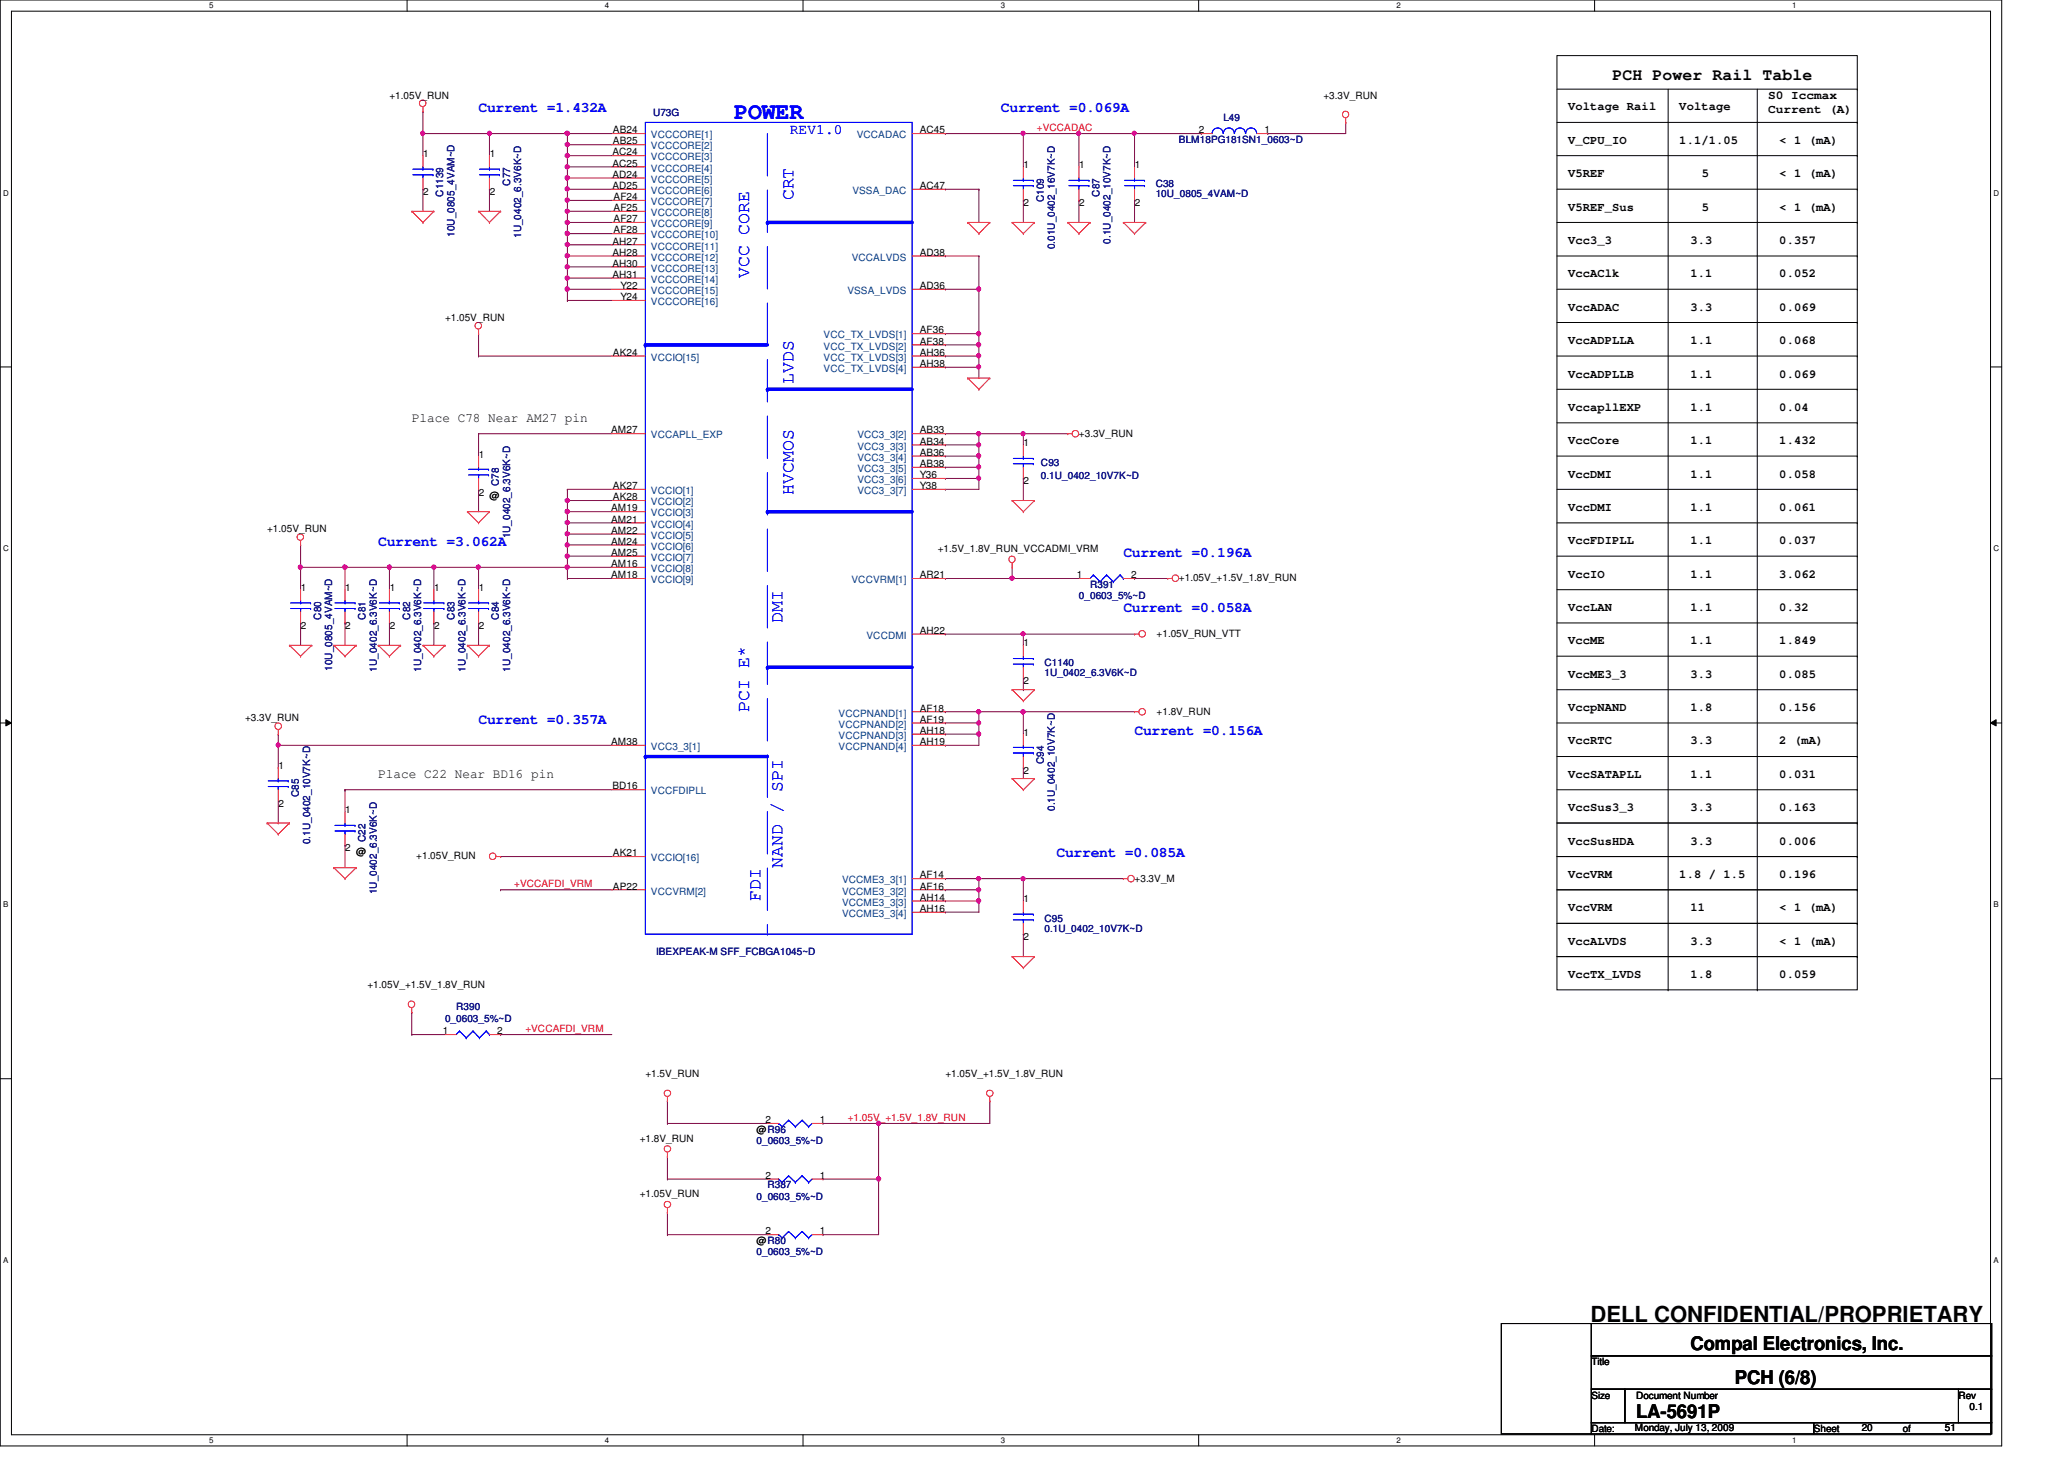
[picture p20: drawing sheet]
<svg xmlns="http://www.w3.org/2000/svg" width="297mm" height="210mm" viewBox="0 0 297 210" stroke-linecap="round" stroke-linejoin="round" font-family="sans-serif">
<defs><g id="words">
<text font-size="3.3" fill="#00f" x="105.7" y="17.1">POWER</text>
<text font-size="3.2" x="228.9" y="190.2">DELL CONFIDENTIAL/PROPRIETARY</text>
<g font-size="2.7">
<text x="243.3" y="194.3">Compal Electronics, Inc.</text>
<text x="249.7" y="199.1">PCH (6/8)</text>
<text x="235.5" y="204">LA-5691P</text>
</g>
<g font-size="2.5" fill="#00f">
<text x="114.2" y="28.8" transform="rotate(-90 114.2 28.8)">CRT</text>
<text x="107.8" y="40" transform="rotate(-90 107.8 40)">VCC CORE</text>
<text x="114.2" y="55.2" transform="rotate(-90 114.2 55.2)">LVDS</text>
<text x="114.2" y="71.2" transform="rotate(-90 114.2 71.2)">HVCMOS</text>
<text x="112.6" y="89.6" transform="rotate(-90 112.6 89.6)">DMI</text>
<text x="107.8" y="102.4" transform="rotate(-90 107.8 102.4)">PCI E*</text>
<text x="112.6" y="124.8" transform="rotate(-90 112.6 124.8)">NAND / SPI</text>
<text x="109.4" y="129.6" transform="rotate(-90 109.4 129.6)">FDI</text>
</g>
<text font-size="2.4" x="232.1" y="11.6">PCH Power Rail Table</text>
<g font-size="2.1" fill="#00f">
<text x="68.9" y="16.1">Current =1.432A</text>
<text x="144.1" y="16.1">Current =0.069A</text>
<text x="113.7" y="19.2">REV1.0</text>
<text x="54.4" y="78.5">Current =3.062A</text>
<text x="161.7" y="80.1">Current =0.196A</text>
<text x="161.7" y="88.1">Current =0.058A</text>
<text x="68.9" y="104.1">Current =0.357A</text>
<text x="163.3" y="105.7">Current =0.156A</text>
<text x="152.1" y="123.3">Current =0.085A</text>
</g>
<g font-size="1.9">
<text x="59.3" y="60.7">Place C78 Near AM27 pin</text>
<text x="54.4" y="111.9">Place C22 Near BD16 pin</text>
</g>
<g font-size="1.7">
<text x="225.7" y="15.9">Voltage Rail</text>
<text x="241.7" y="15.9">Voltage</text>
<text x="254.5" y="14.3">S0 Iccmax</text>
<text x="254.5" y="16.3">Current (A)</text>
<text x="225.7" y="20.7">V_CPU_IO</text>
<text x="241.7" y="20.7">1.1/1.05</text>
<text x="256.1" y="20.7">&lt; 1 (mA)</text>
<text x="225.7" y="25.5">V5REF</text>
<text x="244.9" y="25.5">5</text>
<text x="256.1" y="25.5">&lt; 1 (mA)</text>
<text x="225.7" y="30.3">V5REF_Sus</text>
<text x="225.7" y="35.1">Vcc3_3</text>
<text x="243.3" y="35.1">3.3</text>
<text x="244.9" y="30.3">5</text>
<text x="256.1" y="30.3">&lt; 1 (mA)</text>
<text x="256.1" y="35.1">0.357</text>
<text x="225.7" y="39.9">VccAClk</text>
<text x="243.3" y="39.9">1.1</text>
<text x="256.1" y="39.9">0.052</text>
<text x="225.7" y="44.7">VccADAC</text>
<text x="243.3" y="44.7">3.3</text>
<text x="256.1" y="44.7">0.069</text>
<text x="225.7" y="49.5">VccADPLLA</text>
<text x="243.3" y="49.5">1.1</text>
<text x="256.1" y="49.5">0.068</text>
<text x="225.7" y="54.3">VccADPLLB</text>
<text x="225.7" y="59.1">VccapllEXP</text>
<text x="243.3" y="54.3">1.1</text>
<text x="243.3" y="59.1">1.1</text>
<text x="256.1" y="54.3">0.069</text>
<text x="256.1" y="59.1">0.04</text>
<text x="225.7" y="63.9">VccCore</text>
<text x="243.3" y="63.9">1.1</text>
<text x="256.1" y="63.9">1.432</text>
<text x="225.7" y="68.7">VccDMI</text>
<text x="243.3" y="68.7">1.1</text>
<text x="256.1" y="68.7">0.058</text>
<text x="225.7" y="73.5">VccDMI</text>
<text x="243.3" y="73.5">1.1</text>
<text x="256.1" y="73.5">0.061</text>
<text x="225.7" y="78.3">VccFDIPLL</text>
<text x="225.7" y="83.1">VccIO</text>
<text x="243.3" y="78.3">1.1</text>
<text x="243.3" y="83.1">1.1</text>
<text x="256.1" y="83.1">3.062</text>
<text x="256.1" y="78.3">0.037</text>
<text x="225.7" y="87.9">VccLAN</text>
<text x="243.3" y="87.9">1.1</text>
<text x="256.1" y="87.9">0.32</text>
<text x="225.7" y="92.7">VccME</text>
<text x="243.3" y="92.7">1.1</text>
<text x="256.1" y="92.7">1.849</text>
<text x="225.7" y="97.5">VccME3_3</text>
<text x="243.3" y="97.5">3.3</text>
<text x="256.1" y="97.5">0.085</text>
<text x="225.7" y="102.3">VccpNAND</text>
<text x="225.7" y="107.1">VccRTC</text>
<text x="243.3" y="102.3">1.8</text>
<text x="243.3" y="107.1">3.3</text>
<text x="256.1" y="102.3">0.156</text>
<text x="256.1" y="107.1">2 (mA)</text>
<text x="225.7" y="111.9">VccSATAPLL</text>
<text x="243.3" y="111.9">1.1</text>
<text x="256.1" y="111.9">0.031</text>
<text x="225.7" y="116.7">VccSus3_3</text>
<text x="243.3" y="116.7">3.3</text>
<text x="256.1" y="116.7">0.163</text>
<text x="225.7" y="121.5">VccSusHDA</text>
<text x="243.3" y="121.5">3.3</text>
<text x="256.1" y="121.5">0.006</text>
<text x="225.7" y="126.3">VccVRM</text>
<text x="225.7" y="131.1">VccVRM</text>
<text x="241.7" y="126.3">1.8 / 1.5</text>
<text x="243.3" y="131.1">11</text>
<text x="256.1" y="131.1">&lt; 1 (mA)</text>
<text x="256.1" y="126.3">0.196</text>
<text x="225.7" y="135.9">VccALVDS</text>
<text x="243.3" y="135.9">3.3</text>
<text x="256.1" y="135.9">&lt; 1 (mA)</text>
<text x="225.7" y="140.7">VccTX_LVDS</text>
<text x="243.3" y="140.7">1.8</text>
<text x="256.1" y="140.7">0.059</text>
</g>
<g font-size="1.4">
<text x="56" y="14.2">+1.05V_RUN</text>
<text x="190.5" y="14.2">+3.3V_RUN</text>
<text x="60.9" y="22.6">1</text>
<text x="70.5" y="22.6">1</text>
<text x="88.1" y="22.4">AC24</text>
<text x="88.1" y="24">AC25</text>
<text x="88.2" y="19.2">AB24</text>
<text x="88.2" y="20.8">AB25</text>
<text x="132.4" y="19.2">AC45</text>
<text x="172.5" y="19.2">2</text>
<text x="182" y="19.2">1</text>
<text x="60.9" y="28.1">2</text>
<text x="70.5" y="28.1">2</text>
<text x="88.1" y="25.6">AD24</text>
<text x="88.1" y="27.2">AD25</text>
<text x="88.3" y="28.8">AF24</text>
<text x="132.4" y="27.2">AC47</text>
<text x="147.3" y="24.2">1</text>
<text x="147.3" y="29.7">2</text>
<text x="155.3" y="24.2">1</text>
<text x="155.3" y="29.7">2</text>
<text x="163.3" y="24.2">1</text>
<text x="163.3" y="29.7">2</text>
<text x="88.1" y="35.2">AH27</text>
<text x="88.3" y="30.4">AF25</text>
<text x="88.3" y="32">AF27</text>
<text x="88.3" y="33.6">AF28</text>
<text x="88.1" y="36.8">AH28</text>
<text x="88.1" y="38.4">AH30</text>
<text x="88.1" y="40">AH31</text>
<text x="89.3" y="41.6">Y22</text>
<text x="132.4" y="36.8">AD38</text>
<text x="132.4" y="41.6">AD36</text>
<text x="64" y="46.2">+1.05V_RUN</text>
<text x="89.3" y="43.2">Y24</text>
<text x="132.4" y="48">AF36</text>
<text x="88.2" y="51.2">AK24</text>
<text x="132.4" y="51.2">AH36</text>
<text x="132.4" y="52.8">AH38</text>
<text x="132.4" y="49.6">AF38</text>
<text x="68.9" y="65.8">1</text>
<text x="88" y="62.4">AM27</text>
<text x="132.4" y="62.4">AB33</text>
<text x="132.4" y="64">AB34</text>
<text x="132.4" y="65.6">AB36</text>
<text x="147.3" y="64.2">1</text>
<text x="155.3" y="62.8">+3.3V_RUN</text>
<text x="68.9" y="71.3">2</text>
<text x="70.4" y="71.8">@</text>
<text x="88.2" y="70.4">AK27</text>
<text x="88.2" y="72">AK28</text>
<text x="132.4" y="67.2">AB38</text>
<text x="132.4" y="68.8">Y36</text>
<text x="132.4" y="70.4">Y38</text>
<text x="147.3" y="69.7">2</text>
<text x="38.4" y="76.6">+1.05V_RUN</text>
<text x="88" y="73.6">AM19</text>
<text x="88" y="75.2">AM21</text>
<text x="88" y="76.8">AM22</text>
<text x="88" y="78.4">AM24</text>
<text x="88" y="80">AM25</text>
<text x="88" y="83.2">AM18</text>
<text x="88" y="81.6">AM16</text>
<text x="132.4" y="83.2">AR21</text>
<text x="135" y="79.5">+1.5V_1.8V_RUN_VCCADMI_VRM</text>
<text x="155" y="83.2">1</text>
<text x="162.8" y="83.2">2</text>
<text x="169.7" y="83.6">+1.05V_+1.5V_1.8V_RUN</text>
<text x="43.3" y="85">1</text>
<text x="49.7" y="85">1</text>
<text x="56.1" y="85">1</text>
<text x="62.5" y="85">1</text>
<text x="68.9" y="85">1</text>
<text x="43.3" y="90.5">2</text>
<text x="49.7" y="90.5">2</text>
<text x="56.1" y="90.5">2</text>
<text x="62.5" y="90.5">2</text>
<text x="68.9" y="90.5">2</text>
<text x="132.4" y="91.2">AH22</text>
<text x="147.3" y="93">1</text>
<text x="166.5" y="91.6">+1.05V_RUN_VTT</text>
<text x="147.3" y="98.5">2</text>
<text x="35.3" y="103.8">+3.3V_RUN</text>
<text x="88" y="107.2">AM38</text>
<text x="132.4" y="107.2">AH19</text>
<text x="132.4" y="105.6">AH18</text>
<text x="132.4" y="104">AF19</text>
<text x="132.4" y="102.4">AF18</text>
<text x="147.3" y="105.8">1</text>
<text x="166.5" y="102.8">+1.8V_RUN</text>
<text x="40.1" y="110.6">1</text>
<text x="88.1" y="113.6">BD16</text>
<text x="147.3" y="111.3">2</text>
<text x="40.1" y="116.1">2</text>
<text x="49.7" y="117">1</text>
<text x="49.7" y="122.5">2</text>
<text x="51.3" y="123">@</text>
<text x="59.9" y="123.6">+1.05V_RUN</text>
<text x="88.2" y="123.2">AK21</text>
<text x="88.2" y="128">AP22</text>
<text x="132.4" y="126.4">AF14</text>
<text x="132.4" y="128">AF16</text>
<text x="132.4" y="129.6">AH14</text>
<text x="132.4" y="131.2">AH16</text>
<text x="147.3" y="129.8">1</text>
<text x="163.3" y="126.8">+3.3V_M</text>
<text x="147.3" y="135.3">2</text>
<text x="52.9" y="142.2">+1.05V_+1.5V_1.8V_RUN</text>
<text x="63.8" y="148.8">1</text>
<text x="71.5" y="148.8">2</text>
<text x="92.9" y="155">+1.5V_RUN</text>
<text x="136.1" y="155">+1.05V_+1.5V_1.8V_RUN</text>
<text x="110.1" y="161.6">2</text>
<text x="118" y="161.6">1</text>
<text x="92.1" y="164.3">+1.8V_RUN</text>
<text x="108.9" y="163">@R96</text>
<text x="92.1" y="172.3">+1.05V_RUN</text>
<text x="110.1" y="169.6">2</text>
<text x="118" y="169.6">1</text>
<text x="108.9" y="179">@R80</text>
<text x="110.1" y="177.6">2</text>
<text x="118" y="177.6">1</text>
<text x="229" y="196.4">Title</text>
<text x="229" y="201.2">Size</text>
<text x="235.5" y="201.2">Document Number</text>
<text x="281.9" y="201.2">Rev</text>
<text x="283.5" y="202.8">0.1</text>
<text x="229" y="206">Date:</text>
<text x="235.3" y="205.9">Monday, July 13, 2009</text>
<text x="261" y="206">Sheet</text>
<text x="267.9" y="205.9">20</text>
<text x="273.9" y="206">of</text>
<text x="279.9" y="205.9">51</text>
</g>
<g font-size="1.4" fill="#000080">
<text x="94" y="16.7">U73G</text>
<text x="176.1" y="17.4">L49</text>
<text x="169.7" y="20.6">BLM18PG181SN1_0603~D</text>
<text x="63.8" y="28.3" transform="rotate(-90 63.8 28.3)">C1139</text>
<text x="73.4" y="26.7" transform="rotate(-90 73.4 26.7)">C77</text>
<text x="150.2" y="29.1" transform="rotate(-90 150.2 29.1)">C109</text>
<text x="158.2" y="28.3" transform="rotate(-90 158.2 28.3)">C87</text>
<text x="166.3" y="27">C38</text>
<text x="166.3" y="28.4">10U_0805_4VAM~D</text>
<text x="65.4" y="34.1" transform="rotate(-90 65.4 34.1)">10U_0805_4VAM~D</text>
<text x="75" y="34.2" transform="rotate(-90 75 34.2)">1U_0402_6.3V6K~D</text>
<text x="151.8" y="35.9" transform="rotate(-90 151.8 35.9)">0.01U_0402_16V7K~D</text>
<text x="159.8" y="35.1" transform="rotate(-90 159.8 35.1)">0.1U_0402_10V7K~D</text>
<text x="71.8" y="69.9" transform="rotate(-90 71.8 69.9)">C78</text>
<text x="149.8" y="67">C93</text>
<text x="149.8" y="68.9">0.1U_0402_10V7K~D</text>
<text x="73.4" y="77.5" transform="rotate(-90 73.4 77.5)">1U_0402_6.3V6K~D</text>
<text x="46.2" y="89.2" transform="rotate(-90 46.2 89.2)">C80</text>
<text x="52.6" y="89.2" transform="rotate(-90 52.6 89.2)">C81</text>
<text x="59" y="89.2" transform="rotate(-90 59 89.2)">C82</text>
<text x="65.4" y="89.2" transform="rotate(-90 65.4 89.2)">C83</text>
<text x="71.8" y="89.2" transform="rotate(-90 71.8 89.2)">C84</text>
<text x="155.3" y="86.2">0_0603_5%~D</text>
<text x="156.9" y="84.6">R391</text>
<text x="150.3" y="95.8">C1140</text>
<text x="47.8" y="96.5" transform="rotate(-90 47.8 96.5)">10U_0805_4VAM~D</text>
<text x="54.2" y="96.6" transform="rotate(-90 54.2 96.6)">1U_0402_6.3V6K~D</text>
<text x="60.6" y="96.6" transform="rotate(-90 60.6 96.6)">1U_0402_6.3V6K~D</text>
<text x="67" y="96.6" transform="rotate(-90 67 96.6)">1U_0402_6.3V6K~D</text>
<text x="73.4" y="96.6" transform="rotate(-90 73.4 96.6)">1U_0402_6.3V6K~D</text>
<text x="150.3" y="97.2">1U_0402_6.3V6K~D</text>
<text x="150.2" y="109.9" transform="rotate(-90 150.2 109.9)">C94</text>
<text x="43" y="114.7" transform="rotate(-90 43 114.7)">C85</text>
<text x="151.8" y="116.7" transform="rotate(-90 151.8 116.7)">0.1U_0402_10V7K~D</text>
<text x="44.6" y="121.5" transform="rotate(-90 44.6 121.5)">0.1U_0402_10V7K~D</text>
<text x="52.6" y="121.2" transform="rotate(-90 52.6 121.2)">C22</text>
<text x="54.2" y="128.7" transform="rotate(-90 54.2 128.7)">1U_0402_6.3V6K~D</text>
<text x="94.4" y="137.4">IBEXPEAK-M SFF_FCBGA1045~D</text>
<text x="150.3" y="132.6">C95</text>
<text x="150.3" y="134">0.1U_0402_10V7K~D</text>
<text x="64" y="147">0_0603_5%~D</text>
<text x="65.7" y="145.4">R390</text>
<text x="108.9" y="164.6">0_0603_5%~D</text>
<text x="108.9" y="172.6">0_0603_5%~D</text>
<text x="110.4" y="171">R387</text>
<text x="108.9" y="180.6">0_0603_5%~D</text>
</g>
<g font-size="1.4" fill="#004080">
<text x="93.7" y="19.9">VCCCORE[1]</text>
<text x="93.7" y="21.5">VCCCORE[2]</text>
<text x="93.7" y="23.1">VCCCORE[3]</text>
<text x="123.3" y="19.9">VCCADAC</text>
<text x="93.7" y="24.7">VCCCORE[4]</text>
<text x="93.7" y="26.3">VCCCORE[5]</text>
<text x="93.7" y="27.9">VCCCORE[6]</text>
<text x="93.7" y="29.5">VCCCORE[7]</text>
<text x="122.7" y="27.9">VSSA_DAC</text>
<text x="93.7" y="31.1">VCCCORE[8]</text>
<text x="93.7" y="32.7">VCCCORE[9]</text>
<text x="93.7" y="34.3">VCCCORE[10]</text>
<text x="93.7" y="35.9">VCCCORE[11]</text>
<text x="93.7" y="37.5">VCCCORE[12]</text>
<text x="93.7" y="39.1">VCCCORE[13]</text>
<text x="93.7" y="40.7">VCCCORE[14]</text>
<text x="122.6" y="37.5">VCCALVDS</text>
<text x="93.7" y="42.3">VCCCORE[15]</text>
<text x="93.7" y="43.9">VCCCORE[16]</text>
<text x="122" y="42.3">VSSA_LVDS</text>
<text x="93.7" y="51.9">VCCIO[15]</text>
<text x="118.5" y="51.9">VCC_TX_LVDS[3]</text>
<text x="118.5" y="53.5">VCC_TX_LVDS[4]</text>
<text x="118.5" y="48.7">VCC_TX_LVDS[1]</text>
<text x="118.5" y="50.3">VCC_TX_LVDS[2]</text>
<text x="93.7" y="63.1">VCCAPLL_EXP</text>
<text x="123.4" y="63.1">VCC3_3[2]</text>
<text x="123.4" y="64.7">VCC3_3[3]</text>
<text x="93.7" y="71.1">VCCIO[1]</text>
<text x="123.4" y="66.3">VCC3_3[4]</text>
<text x="123.4" y="67.9">VCC3_3[5]</text>
<text x="123.4" y="69.5">VCC3_3[6]</text>
<text x="123.4" y="71.1">VCC3_3[7]</text>
<text x="93.7" y="72.7">VCCIO[2]</text>
<text x="93.7" y="74.3">VCCIO[3]</text>
<text x="93.7" y="75.9">VCCIO[4]</text>
<text x="93.7" y="77.5">VCCIO[5]</text>
<text x="93.7" y="79.1">VCCIO[6]</text>
<text x="93.7" y="80.7">VCCIO[7]</text>
<text x="93.7" y="83.9">VCCIO[9]</text>
<text x="93.7" y="82.3">VCCIO[8]</text>
<text x="122.6" y="83.9">VCCVRM[1]</text>
<text x="124.7" y="91.9">VCCDMI</text>
<text x="93.7" y="107.9">VCC3_3[1]</text>
<text x="120.7" y="107.9">VCCPNAND[4]</text>
<text x="120.7" y="106.3">VCCPNAND[3]</text>
<text x="120.7" y="104.7">VCCPNAND[2]</text>
<text x="120.7" y="103.1">VCCPNAND[1]</text>
<text x="93.7" y="114.3">VCCFDIPLL</text>
<text x="93.7" y="123.9">VCCIO[16]</text>
<text x="93.7" y="128.7">VCCVRM[2]</text>
<text x="121.2" y="127.1">VCCME3_3[1]</text>
<text x="121.2" y="128.7">VCCME3_3[2]</text>
<text x="121.2" y="130.3">VCCME3_3[3]</text>
<text x="121.2" y="131.9">VCCME3_3[4]</text>
</g>
<g font-size="1.4" fill="#f00">
<text x="149.2" y="18.9">+VCCADAC</text>
<text x="74" y="127.7">+VCCAFDI_VRM</text>
<text x="75.6" y="148.5">+VCCAFDI_VRM</text>
<text x="122" y="161.3">+1.05V_+1.5V_1.8V_RUN</text>
</g>
<g font-size="1.1">
<text x="30.1" y="1.1">5</text>
<text x="87" y="1.1">4</text>
<text x="144" y="1.1">3</text>
<text x="201" y="1.1">2</text>
<text x="257.9" y="1.1">1</text>
<text x=".5" y="28.2">D</text>
<text x="286.9" y="28.2">D</text>
<text x=".5" y="79.3">C</text>
<text x="286.9" y="79.3">C</text>
<text x=".5" y="130.6">B</text>
<text x="286.9" y="130.6">B</text>
<text x=".5" y="181.7">A</text>
<text x="286.9" y="181.7">A</text>
<text x="30.1" y="207.6">5</text>
<text x="87" y="207.6">4</text>
<text x="144" y="207.6">3</text>
<text x="201" y="207.6">2</text>
<text x="257.9" y="207.6">1</text>
</g>
</g></defs>
<path d="M0 0h288.1v208h-288.1zM1.6 1.6h284.9v204.8h-284.9z" fill="none" stroke="#000" stroke-width=".14"/>
<g fill="#fff">
<path d="M30.1 .2h.6v1.2h-.6z"/>
<path d="M30.1 206.6h.6v1.2h-.6z"/>
</g>
<path d="M58.6 0v1.6M58.6 206.4v1.6" fill="none" stroke="#000" stroke-width=".14"/>
<g fill="#fff">
<path d="M87 .2h.6v1.2h-.6z"/>
<path d="M87 206.6h.6v1.2h-.6z"/>
</g>
<path d="M115.6 0v1.6M115.6 206.4v1.6" fill="none" stroke="#000" stroke-width=".14"/>
<g fill="#fff">
<path d="M144 .2h.6v1.2h-.6z"/>
<path d="M144 206.6h.6v1.2h-.6z"/>
</g>
<path d="M172.5 0v1.6M172.5 206.4v1.6" fill="none" stroke="#000" stroke-width=".14"/>
<g fill="#fff">
<path d="M201 .2h.5v1.2h-.5z"/>
<path d="M201 206.6h.5v1.2h-.5z"/>
</g>
<path d="M229.5 0v1.6M229.5 206.4v1.6" fill="none" stroke="#000" stroke-width=".14"/>
<g fill="#fff">
<path d="M257.9 .2h.6v1.2h-.6z"/>
<path d="M257.9 206.6h.6v1.2h-.6z"/>
<path d="M.5 27.2h.7v1.2h-.7z"/>
<path d="M286.9 27.2h.8v1.2h-.8z"/>
<path d="M.5 78.4h.7v1.1h-.7z"/>
<path d="M286.9 78.4h.8v1.1h-.8z"/>
</g>
<path d="M0 52.8h1.6M286.5 52.8h1.6" fill="none" stroke="#000" stroke-width=".14"/>
<g fill="#fff">
<path d="M.5 129.6h.7v1.2h-.7z"/>
<path d="M286.9 129.6h.7v1.2h-.7z"/>
</g>
<path d="M0 104h1.6M.8 103.5l.8 .5-.8 .4zM286.5 104l.8-.5v.9zM286.5 104h1.6" fill="none" stroke="#000" stroke-width=".14"/>
<path d="M.8 103.5l.8 .5-.8 .4zM286.5 104l.8-.5v.9z" fill="#000"/>
<g fill="#fff">
<path d="M.5 180.8h.7v1.1h-.7z"/>
<path d="M286.9 180.8h.7v1.1h-.7z"/>
</g>
<path d="M0 155.2h1.6M286.5 155.2h1.6" fill="none" stroke="#000" stroke-width=".14"/>
<path d="M81.7 19.2h.1M81.7 19.2h6.3" fill="none" stroke="#800040" stroke-width=".14"/>
<circle cx="81.6" cy="19.2" r=".31" fill="#f0f"/>
<circle cx="81.6" cy="19.2" r=".31" fill="none" stroke="#f0f" stroke-width=".14"/>
<path d="M60.9 16h.1M60.9 16v3.2" fill="none" stroke="#800040" stroke-width=".14"/>
<circle cx="60.8" cy="19.2" r=".3" fill="#f0f"/>
<circle cx="60.8" cy="19.2" r=".3" fill="none" stroke="#f0f" stroke-width=".14"/>
<path d="M81.7 38.4h.1M81.7 38.4h6.3M81.7 41.6h.1M81.7 40h.1M81.7 41.6h6.3M81.7 40h6.3M81.7 40v1.6" fill="none" stroke="#800040" stroke-width=".14"/>
<circle cx="81.6" cy="41.6" r=".32" fill="#f0f"/>
<circle cx="81.6" cy="41.6" r=".32" fill="none" stroke="#f0f" stroke-width=".14"/>
<circle cx="81.6" cy="40" r=".31" fill="#f0f"/>
<circle cx="81.6" cy="40" r=".31" fill="none" stroke="#f0f" stroke-width=".14"/>
<path d="M81.7 36.8h.1M81.7 36.8h6.3M81.7 36.8v1.6" fill="none" stroke="#800040" stroke-width=".14"/>
<circle cx="81.6" cy="36.8" r=".31" fill="#f0f"/>
<circle cx="81.6" cy="36.8" r=".31" fill="none" stroke="#f0f" stroke-width=".14"/>
<path d="M81.7 35.2h.1M81.7 35.2h6.3M81.7 35.2v1.6" fill="none" stroke="#800040" stroke-width=".14"/>
<circle cx="81.6" cy="35.2" r=".31" fill="#f0f"/>
<circle cx="81.6" cy="35.2" r=".31" fill="none" stroke="#f0f" stroke-width=".14"/>
<path d="M81.7 33.6h.1M81.7 33.6h6.3M81.7 33.6v1.6" fill="none" stroke="#800040" stroke-width=".14"/>
<circle cx="81.6" cy="33.6" r=".32" fill="#f0f"/>
<circle cx="81.6" cy="33.6" r=".32" fill="none" stroke="#f0f" stroke-width=".14"/>
<path d="M81.7 32h.1M81.7 32h6.3M81.7 32v1.6" fill="none" stroke="#800040" stroke-width=".14"/>
<circle cx="81.6" cy="32" r=".31" fill="#f0f"/>
<circle cx="81.6" cy="32" r=".31" fill="none" stroke="#f0f" stroke-width=".14"/>
<path d="M81.7 30.4h.1M81.7 30.4h6.3M81.7 30.4v1.6" fill="none" stroke="#800040" stroke-width=".14"/>
<circle cx="81.6" cy="30.4" r=".31" fill="#f0f"/>
<circle cx="81.6" cy="30.4" r=".31" fill="none" stroke="#f0f" stroke-width=".14"/>
<path d="M81.7 28.8h.1M81.7 28.8h6.3M81.7 28.8v1.6" fill="none" stroke="#800040" stroke-width=".14"/>
<circle cx="81.6" cy="28.8" r=".31" fill="#f0f"/>
<circle cx="81.6" cy="28.8" r=".31" fill="none" stroke="#f0f" stroke-width=".14"/>
<path d="M81.7 27.2h.1M81.7 27.2h6.3M81.7 27.2v1.6" fill="none" stroke="#800040" stroke-width=".14"/>
<circle cx="81.6" cy="27.2" r=".31" fill="#f0f"/>
<circle cx="81.6" cy="27.2" r=".31" fill="none" stroke="#f0f" stroke-width=".14"/>
<path d="M81.7 25.6h.1M81.7 25.6h6.3M81.7 25.6v1.6" fill="none" stroke="#800040" stroke-width=".14"/>
<circle cx="81.6" cy="25.6" r=".32" fill="#f0f"/>
<circle cx="81.6" cy="25.6" r=".32" fill="none" stroke="#f0f" stroke-width=".14"/>
<path d="M81.7 24h.1M81.7 24h6.3" fill="none" stroke="#800040" stroke-width=".14"/>
<circle cx="81.6" cy="24" r=".31" fill="#f0f"/>
<circle cx="81.6" cy="24" r=".31" fill="none" stroke="#f0f" stroke-width=".14"/>
<path d="M81.7 24h.1M81.7 22.4h.1M81.7 20.8h.1M81.7 20.8v1.6M81.7 24v1.6M81.7 22.4h6.3M81.7 20.8h6.3" fill="none" stroke="#800040" stroke-width=".14"/>
<circle cx="81.6" cy="20.8" r=".31" fill="#f0f"/>
<circle cx="81.6" cy="20.8" r=".31" fill="none" stroke="#f0f" stroke-width=".14"/>
<path d="M81.7 19.2h.1M81.7 19.2v1.6" fill="none" stroke="#800040" stroke-width=".14"/>
<circle cx="81.6" cy="19.2" r=".31" fill="#f0f"/>
<circle cx="81.6" cy="19.2" r=".31" fill="none" stroke="#f0f" stroke-width=".14"/>
<path d="M70.4 19.2h.1M70.4 19.2h11.3" fill="none" stroke="#800040" stroke-width=".14"/>
<circle cx="70.4" cy="19.2" r=".3" fill="#f0f"/>
<circle cx="70.4" cy="19.2" r=".3" fill="none" stroke="#f0f" stroke-width=".14"/>
<g fill="none" stroke="#800040" stroke-width=".14">
<path d="M70.4 19.2h.1M70.4 19.2v3.2M70.4 27.2h.1M70.4 27.2v3.2M68.9 48h.1M68.9 51.2h.1M68.9 48v3.2M68.9 51.2h19.1M68.9 62.4h.1M68.9 62.4v3.2M68.9 62.4h19.1M81.7 83.2h.1"/>
<path d="M81.7 81.6h.1M81.7 83.2h6.3M81.7 81.6h6.3M81.7 81.6v1.6"/>
</g>
<circle cx="81.6" cy="81.6" r=".32" fill="#f0f"/>
<circle cx="81.6" cy="81.6" r=".32" fill="none" stroke="#f0f" stroke-width=".14"/>
<path d="M81.7 80h.1M81.7 80h6.3M81.7 80v1.6" fill="none" stroke="#800040" stroke-width=".14"/>
<circle cx="81.6" cy="80" r=".31" fill="#f0f"/>
<circle cx="81.6" cy="80" r=".31" fill="none" stroke="#f0f" stroke-width=".14"/>
<path d="M81.7 78.4h.1M81.7 78.4h6.3M81.7 78.4v1.6" fill="none" stroke="#800040" stroke-width=".14"/>
<circle cx="81.6" cy="78.4" r=".31" fill="#f0f"/>
<circle cx="81.6" cy="78.4" r=".31" fill="none" stroke="#f0f" stroke-width=".14"/>
<g fill="none" stroke="#800040" stroke-width=".14">
<path d="M68.9 70.4h.1M68.9 70.4v3.2M43.3 89.6h.1M43.3 89.6v3.2M49.7 89.6h.1M49.7 89.6v3.2M56 89.6h.1M56 89.6v3.2M62.4 89.6h.1M62.4 89.6v3.2M68.9 81.6h.1M68.9 89.6h.1"/>
<path d="M68.9 81.6h12.8M68.9 81.6v3.2M68.9 89.6v3.2"/>
</g>
<circle cx="68.8" cy="81.6" r=".31" fill="#f0f"/>
<circle cx="68.8" cy="81.6" r=".31" fill="none" stroke="#f0f" stroke-width=".14"/>
<path d="M62.4 81.6h.1M62.4 81.6h6.5M62.4 81.6v3.2" fill="none" stroke="#800040" stroke-width=".14"/>
<circle cx="62.4" cy="81.6" r=".31" fill="#f0f"/>
<circle cx="62.4" cy="81.6" r=".31" fill="none" stroke="#f0f" stroke-width=".14"/>
<path d="M56 81.6h.1M56 81.6h6.4M56 81.6v3.2" fill="none" stroke="#800040" stroke-width=".14"/>
<circle cx="56" cy="81.6" r=".31" fill="#f0f"/>
<circle cx="56" cy="81.6" r=".31" fill="none" stroke="#f0f" stroke-width=".14"/>
<path d="M49.7 81.6h.1M49.7 81.6h6.3M49.7 81.6v3.2" fill="none" stroke="#800040" stroke-width=".14"/>
<circle cx="49.6" cy="81.6" r=".32" fill="#f0f"/>
<circle cx="49.6" cy="81.6" r=".32" fill="none" stroke="#f0f" stroke-width=".14"/>
<path d="M43.3 81.6h.1M43.3 81.6h6.4M43.3 81.6v3.2" fill="none" stroke="#800040" stroke-width=".14"/>
<circle cx="43.2" cy="81.6" r=".31" fill="#f0f"/>
<circle cx="43.2" cy="81.6" r=".31" fill="none" stroke="#f0f" stroke-width=".14"/>
<path d="M43.3 78.4h.1M43.3 78.4v3.2M40 118.4h.1M40 115.2v3.2M126.4 161.6h.1M126.4 161.6v8M126.4 161.6h16" fill="none" stroke="#800040" stroke-width=".14"/>
<circle cx="126.4" cy="161.6" r=".31" fill="#f0f"/>
<circle cx="126.4" cy="161.6" r=".31" fill="none" stroke="#f0f" stroke-width=".14"/>
<path d="M118.4 169.6h.1M118.4 169.6h8" fill="none" stroke="#800040" stroke-width=".14"/>
<circle cx="126.4" cy="169.6" r=".31" fill="#f0f"/>
<circle cx="126.4" cy="169.6" r=".31" fill="none" stroke="#f0f" stroke-width=".14"/>
<g fill="none" stroke="#800040" stroke-width=".14">
<path d="M40 110.4h.1M40 107.2h.1M40 107.2v3.2M40 107.2h48M72 128h.1M72 128h16M96.1 158.4h.1M96.1 158.4v3.2M142.4 158.4h.1M142.4 158.4v3.2M96.1 161.6h.1M96.1 166.4h.1"/>
<path d="M96.1 169.6h.1M96.1 166.4v3.2M96.1 161.6h14.3M96.1 169.6h14.3M118.4 161.6h.1M118.4 161.6h8"/>
</g>
<circle cx="40" cy="107.2" r=".3" fill="#f0f"/>
<circle cx="40" cy="107.2" r=".3" fill="none" stroke="#f0f" stroke-width=".14"/>
<path d="M136.1 19.2h.1M136.1 19.2h11.2M136.1 27.2h.1M136.1 27.2h4.8M140.9 27.2h.1M140.9 27.2v4.8M40 105.6h.1M40 105.6v1.6M72 123.2h.1M72 123.2h16" fill="none" stroke="#800040" stroke-width=".14"/>
<circle cx="147.2" cy="19.2" r=".3" fill="#f0f"/>
<circle cx="147.2" cy="19.2" r=".3" fill="none" stroke="#f0f" stroke-width=".14"/>
<path d="M136.1 70.4h.1M136.1 64h.1M136.1 62.4h.1M136.1 70.4h4.8M136.1 64h4.8M136.1 62.4h4.8M147.3 62.4h.1M147.3 62.4h6.4M147.3 62.4v1.6M145.7 83.2h.1M145.7 83.2h9.6" fill="none" stroke="#800040" stroke-width=".14"/>
<circle cx="145.7" cy="83.2" r=".31" fill="#f0f"/>
<circle cx="145.7" cy="83.2" r=".31" fill="none" stroke="#f0f" stroke-width=".14"/>
<path d="M145.7 83.2h.1M145.7 81.6v1.6M147.3 91.2h.1M147.3 91.2h16M163.3 83.2h.1M163.3 83.2h4.8M59.3 145.6h.1M59.3 148.8h.1M59.3 145.6v3.2M59.3 148.8h4.7M72 148.8h.1M72 148.8h16" fill="none" stroke="#800040" stroke-width=".14"/>
<circle cx="147.2" cy="91.2" r=".3" fill="#f0f"/>
<circle cx="147.2" cy="91.2" r=".3" fill="none" stroke="#f0f" stroke-width=".14"/>
<path d="M136.1 104h.1M136.1 107.2h.1M136.1 105.6h.1M136.1 104h4.8M136.1 107.2h4.8M140.9 104h.1M140.9 104v1.6h-4.8" fill="none" stroke="#800040" stroke-width=".14"/>
<circle cx="140.8" cy="104" r=".3" fill="#f0f"/>
<circle cx="140.8" cy="104" r=".3" fill="none" stroke="#f0f" stroke-width=".14"/>
<g fill="none" stroke="#800040" stroke-width=".14">
<path d="M60.9 19.2h.1M60.9 19.2h9.5M60.9 19.2v3.2M60.9 27.2h.1M60.9 27.2v3.2M136.1 91.2h.1M136.1 91.2h11.2v1.6M147.3 99.2h.1M147.3 92.8h.1M147.3 97.6v1.6M136.1 102.4h.1M136.1 102.4h11.2"/>
<path d="M140.9 102.4h.1"/>
</g>
<circle cx="147.2" cy="102.4" r=".3" fill="#f0f"/>
<circle cx="147.2" cy="102.4" r=".3" fill="none" stroke="#f0f" stroke-width=".14"/>
<circle cx="140.8" cy="102.4" r=".3" fill="#f0f"/>
<circle cx="140.8" cy="102.4" r=".3" fill="none" stroke="#f0f" stroke-width=".14"/>
<g fill="none" stroke="#800040" stroke-width=".14">
<path d="M140.9 105.6h.1M140.9 105.6v1.6M147.3 110.4h.1M147.3 102.4h.1M147.3 102.4v3.2M147.3 110.4v1.6M96.1 174.4h.1M96.1 177.6h.1M96.1 174.4v3.2M96.1 177.6h14.3M118.4 177.6h.1M126.4 169.6h.1"/>
<path d="M126.4 169.6v8h-8"/>
</g>
<circle cx="140.8" cy="105.6" r=".31" fill="#f0f"/>
<circle cx="140.8" cy="105.6" r=".31" fill="none" stroke="#f0f" stroke-width=".14"/>
<path d="M140.9 102.4h.1M140.9 102.4v1.6M147.3 102.4h.1M147.3 102.4h16" fill="none" stroke="#800040" stroke-width=".14"/>
<circle cx="147.2" cy="102.4" r=".3" fill="#f0f"/>
<circle cx="147.2" cy="102.4" r=".3" fill="none" stroke="#f0f" stroke-width=".14"/>
<path d="M81.7 22.4h.1M81.7 22.4v1.6M140.9 68.8h.1M140.9 68.8v1.6" fill="none" stroke="#800040" stroke-width=".14"/>
<circle cx="81.6" cy="22.4" r=".31" fill="#f0f"/>
<circle cx="81.6" cy="22.4" r=".31" fill="none" stroke="#f0f" stroke-width=".14"/>
<path d="M81.7 38.4h.1M81.7 38.4v1.6M136.1 83.2h.1M136.1 83.2h9.6" fill="none" stroke="#800040" stroke-width=".14"/>
<circle cx="81.6" cy="38.4" r=".31" fill="#f0f"/>
<circle cx="81.6" cy="38.4" r=".31" fill="none" stroke="#f0f" stroke-width=".14"/>
<path d="M155.3 19.2h.1M155.3 19.2v4.8M155.3 19.2h8M163.3 19.2h.1M155.3 28.8h.1M155.3 28.8v3.2" fill="none" stroke="#800040" stroke-width=".14"/>
<circle cx="163.2" cy="19.2" r=".3" fill="#f0f"/>
<circle cx="163.2" cy="19.2" r=".3" fill="none" stroke="#f0f" stroke-width=".14"/>
<path d="M147.3 19.2h.1M147.3 19.2v4.8M147.3 19.2h8M155.3 19.2h.1M147.3 28.8h.1M147.3 28.8v3.2" fill="none" stroke="#800040" stroke-width=".14"/>
<circle cx="155.2" cy="19.2" r=".3" fill="#f0f"/>
<circle cx="155.2" cy="19.2" r=".3" fill="none" stroke="#f0f" stroke-width=".14"/>
<g fill="none" stroke="#800040" stroke-width=".14">
<path d="M163.3 19.2h.1M163.3 19.2h9.6M163.3 19.2v4.8M172.9 19.2h.1M182.5 19.2h.1M193.7 17.6h.1M193.7 17.6v1.6h-11.2M136.1 36.8h.1M136.1 36.8h4.8M140.9 36.8h.1M140.9 36.8v4.8h-4.8M163.3 28.8h.1"/>
<path d="M163.3 28.8v3.2M136.1 41.6h.1M136.1 48h.1M136.1 48h4.8M140.9 52.8h.1M140.9 52.8v1.6"/>
</g>
<circle cx="140.8" cy="48" r=".3" fill="#f0f"/>
<circle cx="140.8" cy="48" r=".3" fill="none" stroke="#f0f" stroke-width=".14"/>
<path d="M136.1 51.2h.1M136.1 51.2h4.8" fill="none" stroke="#800040" stroke-width=".14"/>
<circle cx="140.8" cy="51.2" r=".3" fill="#f0f"/>
<circle cx="140.8" cy="51.2" r=".3" fill="none" stroke="#f0f" stroke-width=".14"/>
<path d="M136.1 52.8h.1M136.1 49.6h.1M136.1 52.8h4.8M136.1 49.6h4.8" fill="none" stroke="#800040" stroke-width=".14"/>
<circle cx="140.8" cy="49.6" r=".31" fill="#f0f"/>
<circle cx="140.8" cy="49.6" r=".31" fill="none" stroke="#f0f" stroke-width=".14"/>
<path d="M81.7 43.2h.1M81.7 43.2h6.3M81.7 41.6v1.6M140.9 49.6h.1M140.9 49.6v1.6M81.7 76.8h.1M81.7 75.2h.1M81.7 75.2v1.6M81.7 76.8h6.3M81.7 75.2h6.3" fill="none" stroke="#800040" stroke-width=".14"/>
<circle cx="81.6" cy="76.8" r=".31" fill="#f0f"/>
<circle cx="81.6" cy="76.8" r=".31" fill="none" stroke="#f0f" stroke-width=".14"/>
<circle cx="81.6" cy="75.2" r=".31" fill="#f0f"/>
<circle cx="81.6" cy="75.2" r=".31" fill="none" stroke="#f0f" stroke-width=".14"/>
<path d="M81.7 73.6h.1M81.7 73.6h6.3M81.7 73.6v1.6" fill="none" stroke="#800040" stroke-width=".14"/>
<circle cx="81.6" cy="73.6" r=".32" fill="#f0f"/>
<circle cx="81.6" cy="73.6" r=".32" fill="none" stroke="#f0f" stroke-width=".14"/>
<path d="M81.7 72h.1M81.7 72h6.3M81.7 72v1.6" fill="none" stroke="#800040" stroke-width=".14"/>
<circle cx="81.6" cy="72" r=".31" fill="#f0f"/>
<circle cx="81.6" cy="72" r=".31" fill="none" stroke="#f0f" stroke-width=".14"/>
<path d="M140.9 51.2h.1M140.9 51.2v1.6M81.7 70.4h.1M81.7 78.4h.1M81.7 70.4h6.3M81.7 70.4v1.6M81.7 76.8v1.6M49.7 113.6h.1M49.7 113.6v3.2M49.7 113.6h38.3M49.7 121.6h.1M49.7 121.6v3.2" fill="none" stroke="#800040" stroke-width=".14"/>
<circle cx="140.8" cy="52.8" r=".3" fill="#f0f"/>
<circle cx="140.8" cy="52.8" r=".3" fill="none" stroke="#f0f" stroke-width=".14"/>
<path d="M140.9 41.6h.1M140.9 41.6v6.4" fill="none" stroke="#800040" stroke-width=".14"/>
<circle cx="140.8" cy="41.6" r=".31" fill="#f0f"/>
<circle cx="140.8" cy="41.6" r=".31" fill="none" stroke="#f0f" stroke-width=".14"/>
<path d="M140.9 48h.1M140.9 48v1.6M136.1 65.6h.1M140.9 62.4h.1M140.9 64h.1M140.9 62.4v3.2h-4.8" fill="none" stroke="#800040" stroke-width=".14"/>
<circle cx="140.8" cy="64" r=".3" fill="#f0f"/>
<circle cx="140.8" cy="64" r=".3" fill="none" stroke="#f0f" stroke-width=".14"/>
<path d="M136.1 67.2h.1M140.9 65.6h.1M140.9 65.6v1.6h-4.8" fill="none" stroke="#800040" stroke-width=".14"/>
<circle cx="140.8" cy="65.6" r=".31" fill="#f0f"/>
<circle cx="140.8" cy="65.6" r=".31" fill="none" stroke="#f0f" stroke-width=".14"/>
<path d="M136.1 68.8h.1M136.1 68.8h4.8" fill="none" stroke="#800040" stroke-width=".14"/>
<circle cx="140.8" cy="68.8" r=".3" fill="#f0f"/>
<circle cx="140.8" cy="68.8" r=".3" fill="none" stroke="#f0f" stroke-width=".14"/>
<path d="M140.9 67.2h.1M140.9 67.2v1.6" fill="none" stroke="#800040" stroke-width=".14"/>
<circle cx="140.8" cy="67.2" r=".3" fill="#f0f"/>
<circle cx="140.8" cy="67.2" r=".3" fill="none" stroke="#f0f" stroke-width=".14"/>
<path d="M140.9 62.4h.1M140.9 62.4h6.4M147.3 68.8h.1M147.3 68.8v3.2" fill="none" stroke="#800040" stroke-width=".14"/>
<circle cx="147.2" cy="62.4" r=".3" fill="#f0f"/>
<circle cx="147.2" cy="62.4" r=".3" fill="none" stroke="#f0f" stroke-width=".14"/>
<circle cx="140.8" cy="62.4" r=".3" fill="#f0f"/>
<circle cx="140.8" cy="62.4" r=".3" fill="none" stroke="#f0f" stroke-width=".14"/>
<path d="M136.1 128h.1M136.1 128h4.8" fill="none" stroke="#800040" stroke-width=".14"/>
<circle cx="140.8" cy="128" r=".3" fill="#f0f"/>
<circle cx="140.8" cy="128" r=".3" fill="none" stroke="#f0f" stroke-width=".14"/>
<path d="M136.1 131.2h.1M136.1 129.6h.1M136.1 131.2h4.8M136.1 129.6h4.8" fill="none" stroke="#800040" stroke-width=".14"/>
<circle cx="140.8" cy="129.6" r=".31" fill="#f0f"/>
<circle cx="140.8" cy="129.6" r=".31" fill="none" stroke="#f0f" stroke-width=".14"/>
<path d="M136.1 126.4h.1M136.1 126.4h4.8M140.9 129.6h.1M140.9 129.6v1.6M147.3 126.4h.1M147.3 126.4h14.4" fill="none" stroke="#800040" stroke-width=".14"/>
<circle cx="147.2" cy="126.4" r=".3" fill="#f0f"/>
<circle cx="147.2" cy="126.4" r=".3" fill="none" stroke="#f0f" stroke-width=".14"/>
<path d="M140.9 126.4h.1M140.9 126.4h6.4M147.3 134.4h.1M147.3 126.4h.1M147.3 126.4v3.2M147.3 134.4v3.2" fill="none" stroke="#800040" stroke-width=".14"/>
<circle cx="140.8" cy="126.4" r=".3" fill="#f0f"/>
<circle cx="140.8" cy="126.4" r=".3" fill="none" stroke="#f0f" stroke-width=".14"/>
<path d="M140.9 126.4h.1M140.9 128h.1M140.9 126.4v3.2" fill="none" stroke="#800040" stroke-width=".14"/>
<g fill="none" stroke="#f00" stroke-width=".14">
<path d="M60.9 16h.1M60.9 15.4v.6M193.7 17.6h.1M193.7 17v.6M59.3 30.4h.1M59.3 30.4h3.1M59.3 30.4l1.6 1.6M60.9 32h.1M60.9 22.4v1.6M60.9 25.6v1.6M62.4 30.4h.1M62.4 30.4l-1.5 1.6"/>
<path d="M68.9 30.4h.1M68.9 30.4h3.1M68.9 30.4l1.5 1.6M70.4 32h.1M72 30.4h.1M72 30.4l-1.6 1.6M139.3 32h.1M139.3 32h3.1M139.3 32l1.6 1.6M140.9 33.6h.1M142.4 32h.1M142.4 32l-1.5 1.6"/>
<path d="M145.7 32h.1M145.7 32h3.2M145.7 32l1.6 1.6M147.3 33.6h.1M148.9 32h.1M148.9 32l-1.6 1.6M153.7 32h.1M153.7 32h3.2M153.7 32l1.6 1.6M155.3 33.6h.1M155.3 24v1.6M155.3 27.2v1.6"/>
<path d="M156.9 32h.1M156.9 32l-1.6 1.6M161.7 32h.1M161.7 32h3.2M161.7 32l1.6 1.6M163.3 33.6h.1M163.3 24v1.6M163.3 27.2v1.6M164.9 32h.1M164.9 32l-1.6 1.6M68.9 48h.1M68.9 47.4v.6"/>
<path d="M139.3 54.4h.1M139.3 54.4h3.1M139.3 54.4l1.6 1.6M140.9 56h.1M142.4 54.4h.1M142.4 54.4l-1.5 1.6M43.3 78.4h.1M43.3 77.8v.6M67.3 73.6h.1M67.3 73.6h3.1M67.3 73.6l1.6 1.6M68.9 75.2h.1"/>
<path d="M70.4 73.6h.1M70.4 73.6l-1.5 1.6M145.7 72h.1M145.7 72h3.2M145.7 72l1.6 1.6M147.3 73.6h.1M148.9 72h.1M148.9 72l-1.6 1.6M153.7 62.4h.1M153.7 62.4h.6M41.7 92.8h.1M41.7 92.8h3.2"/>
<path d="M41.7 92.8l1.6 1.6M43.3 94.4h.1M43.3 84.8v1.6M43.3 88v1.6M44.9 92.8h.1M44.9 92.8l-1.6 1.6M48 92.8h.1M48 92.8h3.3M48 92.8l1.7 1.6M49.7 94.4h.1M49.7 84.8v1.6M49.7 88v1.6"/>
<path d="M51.3 92.8h.1M51.3 92.8l-1.6 1.6M54.4 92.8h.1M54.4 92.8h3.3M54.4 92.8l1.6 1.6M56 94.4h.1M57.7 92.8h.1M57.7 92.8l-1.7 1.6M60.9 92.8h.1M60.9 92.8h3.1M60.9 92.8l1.5 1.6M62.4 94.4h.1"/>
<path d="M64 92.8h.1M64 92.8l-1.6 1.6M67.3 92.8h.1M67.3 92.8h3.1M67.3 92.8l1.6 1.6M68.9 94.4h.1M70.4 92.8h.1M70.4 92.8l-1.5 1.6M145.7 81.6h.1M145.7 99.2h.1M145.7 81v.6M145.7 99.2h3.2"/>
<path d="M145.7 99.2l1.6 1.6M148.9 99.2h.1M148.9 99.2l-1.6 1.6M163.3 91.2h.1M163.3 91.2h.6M168.1 83.2h.1M168.1 83.2h.6M38.4 118.4h.1M38.4 118.4h3.3M38.4 118.4l1.6 1.6M40 105.6h.1M40 105v.6"/>
<path d="M41.7 118.4h.1M41.7 118.4l-1.7 1.6M145.7 112h.1M145.7 112h3.2M145.7 112l1.6 1.6M147.3 100.8h.1M147.3 113.6h.1M147.3 105.6v1.6M147.3 108.8v1.6M148.9 112h.1M148.9 112l-1.6 1.6M163.3 102.4h.1"/>
<path d="M163.3 102.4h.6M40 120h.1M48 124.8h.1M48 124.8h3.3M48 124.8l1.7 1.6M49.7 126.4h.1M51.3 124.8h.1M51.3 124.8l-1.6 1.6M71.4 123.2h.6M72 123.2h.1M145.7 137.6h.1M145.7 137.6h3.2"/>
<path d="M145.7 137.6l1.6 1.6M147.3 139.2h.1M148.9 137.6h.1M148.9 137.6l-1.6 1.6M161.7 126.4h.1M161.7 126.4h.6M59.3 145.6h.1M59.3 145v.6M96.1 158.4h.1M96.1 157.8v.6M142.4 158.4h.1M142.4 157.8v.6"/>
<path d="M96.1 166.4h.1M96.1 174.4h.1M96.1 165.8v.6M96.1 173.8v.6M110.4 161.6h1.7M116.9 161.6h1.5"/>
<circle cx="60.8" cy="14.9" r=".47"/>
<circle cx="193.6" cy="16.5" r=".46"/>
<circle cx="68.8" cy="46.9" r=".47"/>
<circle cx="43.2" cy="77.3" r=".46"/>
<circle cx="154.8" cy="62.4" r=".47"/>
<circle cx="145.6" cy="80.5" r=".46"/>
<circle cx="164.4" cy="91.2" r=".47"/>
<circle cx="169.2" cy="83.2" r=".47"/>
<circle cx="40" cy="104.5" r=".47"/>
<circle cx="164.4" cy="102.4" r=".47"/>
<circle cx="70.9" cy="123.2" r=".47"/>
<circle cx="162.8" cy="126.4" r=".47"/>
<circle cx="59.2" cy="144.5" r=".47"/>
<circle cx="96.1" cy="157.3" r=".46"/>
<circle cx="142.5" cy="157.3" r=".46"/>
<circle cx="96.1" cy="165.3" r=".46"/>
<circle cx="96.1" cy="173.3" r=".46"/>
</g>
<g fill="none" stroke="#000" stroke-width=".14">
<path d="M224.1 8h43.2v134.4h-43.2zM224.1 17.6h43.2M224.1 12.8h43.2M240.1 12.8v129.6M252.9 12.8v129.6M267.3 17.6h.1M267.3 12.8h.1M224.1 22.4h43.2M224.1 32h43.2M224.1 27.2h43.2M224.1 36.8h43.2M267.3 22.4h.1"/>
<path d="M267.3 32h.1M267.3 27.2h.1M267.3 36.8h.1M224.1 41.6h43.2M224.1 51.2h43.2M224.1 46.4h43.2M224.1 56h43.2M267.3 41.6h.1M267.3 51.2h.1M267.3 46.4h.1M267.3 56h.1M224.1 60.8h43.2"/>
<path d="M224.1 65.6h43.2M224.1 70.4h43.2M224.1 75.2h43.2M267.3 60.8h.1M267.3 65.6h.1M267.3 70.4h.1M267.3 75.2h.1M224.1 80h43.2M224.1 84.8h43.2M224.1 89.6h43.2M224.1 94.4h43.2M224.1 99.2h43.2"/>
<path d="M267.3 80h.1M267.3 84.8h.1M267.3 89.6h.1M267.3 94.4h.1M267.3 99.2h.1M224.1 104h43.2M224.1 108.8h43.2M224.1 118.4h43.2M224.1 113.6h43.2M267.3 104h.1M267.3 108.8h.1M267.3 118.4h.1"/>
<path d="M267.3 113.6h.1M224.1 123.2h43.2M224.1 128h43.2M224.1 132.8h43.2M224.1 137.6h43.2M267.3 123.2h.1M267.3 128h.1M267.3 132.8h.1M267.3 137.6h.1M240.1 142.4h.1M252.9 142.4h.1M216.1 190.4h12.9v15.9h-12.9z"/>
<path d="M229 190.4h57.6v4.7h-57.6zM229 195.1h57.6v4.8h-57.6zM229 199.9h4.8v4.8h-4.8zM233.8 199.9h48.1v4.8h-48.1zM281.9 199.9h4.7v4.8h-4.7zM229 204.7h32v1.6h-32zM261 204.7h25.6v1.6h-25.6z"/>
</g>
<g fill="none" stroke="#00f" stroke-width=".14">
<path d="M59.4 25.1h2.9M59.4 24.3h2.9M60.9 24.3h.1M60.9 25.1h.1M60.9 24v.3M60.9 25.1v.5M62.3 25.1h.1M62.3 24.3h.1M153.8 26.7h2.9M153.8 26h2.9M155.3 26h.1M155.3 26.7h.1"/>
<path d="M155.3 25.6v.4M155.3 26.7v.5M156.7 26.7h.1M156.7 26h.1M161.8 26.7h2.9M161.8 26h2.9M163.3 26h.1M163.3 26.7h.1M163.3 25.6v.4M163.3 26.7v.5M164.7 26.7h.1M164.7 26h.1"/>
<path d="M41.8 87.5h2.9M41.8 86.7h2.9M43.3 86.7h.1M43.3 87.5h.1M43.3 86.4v.3M43.3 87.5v.5M44.7 87.5h.1M44.7 86.7h.1M48.2 87.5h2.9M48.2 86.7h2.9M49.7 86.7h.1M49.7 87.5h.1"/>
<path d="M49.7 86.4v.3M49.7 87.5v.5M51.1 87.5h.1M51.1 86.7h.1M145.8 108.3h2.9M145.8 107.5h2.9M147.3 107.5h.1M147.3 108.3h.1M147.3 107.2v.3M147.3 108.3v.5M148.7 108.3h.1M148.7 107.5h.1"/>
<path d="M112.1 161.6h.1M112.1 161.6l.5 .5M112.6 162.1h.1M113.5 161.2h.1M113.5 161.2l1 .9M113.5 161.2l-.9 .9M114.5 162.1h.1M115.4 161.2h.1M115.4 161.2l1 .9M115.4 161.2l-.9 .9M116.4 162.1h.1M116.9 161.6l-.5 .5"/>
</g>
<path d="M110.4 19.2v115.2M110.4 134.4h.1" fill="none" stroke="#fff" stroke-width=".14" stroke-dasharray="6.1 2"/>
<path d="M110.4 19.2v115.2M110.4 134.4h.1" fill="none" stroke="#00f" stroke-width=".14" stroke-dasharray="6.1 2"/>
<path d="M92.9 49.6h17.5" fill="none" stroke="#00f" stroke-width=".47"/>
<circle cx="92.9" cy="49.6" r=".23" fill="#00f"/>
<path d="M92.9 108.8h17.5" fill="none" stroke="#00f" stroke-width=".47"/>
<circle cx="92.9" cy="108.8" r=".23" fill="#00f"/>
<path d="M110.4 32h20.9" fill="none" stroke="#00f" stroke-width=".47"/>
<circle cx="110.4" cy="32" r=".23" fill="#00f"/>
<path d="M110.4 73.6h20.9" fill="none" stroke="#00f" stroke-width=".47"/>
<circle cx="110.4" cy="73.6" r=".23" fill="#00f"/>
<path d="M110.4 96h20.9" fill="none" stroke="#00f" stroke-width=".47"/>
<circle cx="110.4" cy="96" r=".23" fill="#00f"/>
<path d="M110.4 56h20.9" fill="none" stroke="#00f" stroke-width=".47"/>
<circle cx="110.4" cy="56" r=".23" fill="#00f"/>
<path d="M92.9 17.6h38.4v116.8h-38.4z" fill="none" stroke="#00f" stroke-width=".14"/>
<path d="M110.4 19.2v115.2M110.4 134.4h.1" fill="none" stroke="#fff" stroke-width=".14" stroke-dasharray="6.1 2"/>
<path d="M110.4 19.2v115.2M110.4 134.4h.1" fill="none" stroke="#00f" stroke-width=".14" stroke-dasharray="6.1 2"/>
<path d="M92.9 49.6h17.5" fill="none" stroke="#00f" stroke-width=".47"/>
<circle cx="92.9" cy="49.6" r=".23" fill="#00f"/>
<path d="M92.9 108.8h17.5" fill="none" stroke="#00f" stroke-width=".47"/>
<circle cx="92.9" cy="108.8" r=".23" fill="#00f"/>
<path d="M110.4 32h20.9" fill="none" stroke="#00f" stroke-width=".47"/>
<circle cx="110.4" cy="32" r=".23" fill="#00f"/>
<path d="M110.4 73.6h20.9" fill="none" stroke="#00f" stroke-width=".47"/>
<circle cx="110.4" cy="73.6" r=".23" fill="#00f"/>
<path d="M110.4 96h20.9" fill="none" stroke="#00f" stroke-width=".47"/>
<circle cx="110.4" cy="96" r=".23" fill="#00f"/>
<path d="M110.4 56h20.9" fill="none" stroke="#00f" stroke-width=".47"/>
<circle cx="110.4" cy="56" r=".23" fill="#00f"/>
<g fill="none" stroke="#00f" stroke-width=".14">
<path d="M92.9 17.6h38.4v116.8h-38.4zM174.5 19.2a.78 .78 0 0 1 .7-.8 .78 .78 0 0 1 .8 .8M176.1 19.2a.78 .78 0 0 1 .7-.8 .78 .78 0 0 1 .8 .8M177.7 19.2a.78 .78 0 0 1 .8-.8 .78 .78 0 0 1 .7 .8M179.3 19.2a.78 .78 0 0 1 .8-.8 .78 .78 0 0 1 .7 .8M69 25.1h2.9M69 24.3h2.9M70.4 24.3h.1M70.4 25.1h.1M70.4 24v.3M70.4 25.1v.5M71.9 25.1h.1"/>
<path d="M71.9 24.3h.1M145.8 26.7h2.9M145.8 26h2.9M147.3 26h.1M147.3 26.7h.1M147.3 25.6v.4M147.3 26.7v.5M148.7 26.7h.1M148.7 26h.1M67.4 68.3h2.9M67.4 67.5h2.9M68.9 67.5h.1"/>
<path d="M68.9 68.3h.1M68.9 67.2v.3M68.9 68.3v.5M70.3 68.3h.1M70.3 67.5h.1M145.8 66.7h2.9M145.8 66h2.9M147.3 66h.1M147.3 66.7h.1M147.3 65.6v.4M147.3 66.7v.5M148.7 66.7h.1"/>
<path d="M148.7 66h.1M54.6 87.5h2.9M54.6 86.7h2.9M56 86.7h.1M56 87.5h.1M56 86.4v.3M56 87.5v.5M57.5 87.5h.1M57.5 86.7h.1M61 87.5h2.9M61 86.7h2.9M62.4 86.7h.1"/>
<path d="M62.4 87.5h.1M62.4 86.4v.3M62.4 87.5v.5M63.9 87.5h.1M63.9 86.7h.1M67.4 87.5h2.9M67.4 86.7h2.9M68.9 86.7h.1M68.9 87.5h.1M68.9 86.4v.3M68.9 87.5v.5M70.3 87.5h.1"/>
<path d="M70.3 86.7h.1M145.8 95.5h2.9M145.8 94.7h2.9M147.3 94.7h.1M147.3 95.5h.1M147.3 94.4v.3M147.3 95.5v.5M148.7 95.5h.1M148.7 94.7h.1M157.3 82.7h.1M157.3 82.7l-.4 .5M157.3 82.7l1 1"/>
<path d="M158.3 83.7h.1M159.3 82.7h.1M159.3 82.7l-1 1M159.3 82.7l.9 1M160.2 83.7h.1M161.2 82.7h.1M161.2 82.7l-1 1M161.2 82.7l.5 .5M161.7 83.2h.1M38.6 113.2h2.9M38.6 112.4h2.9M40 112.4h.1"/>
<path d="M40 113.2h.1M40 112v.4M40 113.2v.4M41.5 113.2h.1M41.5 112.4h.1M48.2 119.5h2.9M48.2 118.7h2.9M49.7 118.7h.1M49.7 119.5h.1M49.7 118.4v.3M49.7 119.5v.5M51.1 119.5h.1"/>
<path d="M51.1 118.7h.1M145.8 132.3h2.9M145.8 131.5h2.9M147.3 131.5h.1M147.3 132.3h.1M147.3 131.2v.3M147.3 132.3v.5M148.7 132.3h.1M148.7 131.5h.1M66.1 148.3h.1M66.1 148.3l-.4 .5M66.1 148.3l1 1"/>
<path d="M67.1 149.3h.1M68.1 148.3h.1M68.1 148.3l-1 1M68.1 148.3l.9 1M69 149.3h.1M70 148.3h.1M70 148.3l-1 1M70 148.3l.4 .5M70.4 148.8h.1M112.1 169.6h.1M112.1 177.6h.1M112.1 169.6l.5 .5"/>
<path d="M112.1 177.6l.5 .5M112.6 170.1h.1M112.6 178.1h.1M113.5 169.2h.1M113.5 177.2h.1M113.5 169.2l1 .9M113.5 169.2l-.9 .9M113.5 177.2l1 .9M113.5 177.2l-.9 .9M114.5 170.1h.1M114.5 178.1h.1M115.4 169.2h.1"/>
<path d="M115.4 177.2h.1M115.4 169.2l1 .9M115.4 169.2l-.9 .9M115.4 177.2l1 .9M115.4 177.2l-.9 .9M116.4 170.1h.1M116.4 178.1h.1M116.9 169.6l-.5 .5M116.9 177.6l-.5 .5"/>
</g>
<g fill="none" stroke="#f00" stroke-width=".14">
<path d="M88 19.2h4.9M131.3 19.2h4.8M172.9 19.2h1.6M180.9 19.2h1.6M70.4 22.4v1.6M70.4 25.6v1.6M88 20.8h4.9M88 22.4h4.9M88 24h4.9M88 25.6h4.9M88 27.2h4.9M88 28.8h4.9"/>
<path d="M88 30.4h4.9M88 32h4.9M88 33.6h4.9M88 35.2h4.9M88 36.8h4.9M88 38.4h4.9M131.3 27.2h4.8M131.3 36.8h4.8M147.3 24v1.6M147.3 27.2v1.6M88 40h4.9M88 41.6h4.9"/>
<path d="M88 51.2h4.9M88 43.2h4.9M131.3 41.6h4.8M131.3 51.2h4.8M131.3 52.8h4.8M131.3 48h4.8M131.3 49.6h4.8M68.9 65.6v1.6M68.9 68.8v1.6M88 62.4h4.9M88 70.4h4.9M88 72h4.9"/>
<path d="M88 73.6h4.9M88 75.2h4.9M88 76.8h4.9M88 78.4h4.9M131.3 62.4h4.8M131.3 64h4.8M131.3 65.6h4.8M131.3 67.2h4.8M131.3 68.8h4.8M131.3 70.4h4.8M147.3 64v1.6M147.3 67.2v1.6"/>
<path d="M56 84.8v1.6M56 88v1.6M62.4 84.8v1.6M62.4 88v1.6M68.9 84.8v1.6M68.9 88v1.6M88 83.2h4.9M88 80h4.9M88 81.6h4.9M131.3 83.2h4.8M131.3 91.2h4.8M147.3 92.8v1.6"/>
<path d="M147.3 96v1.6M155.3 83.2h1.6M161.7 83.2h1.6M40 110.4v1.6M40 113.6v1.6M49.7 116.8v1.6M88 107.2h4.9M88 113.6h4.9M131.3 107.2h4.8M131.3 105.6h4.8M131.3 104h4.8M131.3 102.4h4.8"/>
<path d="M49.7 120v1.6M88 128h4.9M88 123.2h4.9M131.3 128h4.8M131.3 126.4h4.8M131.3 129.6h4.8M131.3 131.2h4.8M147.3 129.6v1.6M147.3 132.8v1.6M64 148.8h1.7M70.4 148.8h1.6M110.4 169.6h1.7"/>
<path d="M110.4 177.6h1.7M116.9 169.6h1.5M116.9 177.6h1.5"/>
</g>
<circle cx="81.6" cy="19.2" r=".31" fill="#f0f"/>
<circle cx="81.6" cy="19.2" r=".31" fill="none" stroke="#f0f" stroke-width=".14"/>
<circle cx="60.8" cy="19.2" r=".3" fill="#f0f"/>
<circle cx="60.8" cy="19.2" r=".3" fill="none" stroke="#f0f" stroke-width=".14"/>
<circle cx="81.6" cy="41.6" r=".32" fill="#f0f"/>
<circle cx="81.6" cy="41.6" r=".32" fill="none" stroke="#f0f" stroke-width=".14"/>
<circle cx="81.6" cy="40" r=".31" fill="#f0f"/>
<circle cx="81.6" cy="40" r=".31" fill="none" stroke="#f0f" stroke-width=".14"/>
<circle cx="81.6" cy="36.8" r=".31" fill="#f0f"/>
<circle cx="81.6" cy="36.8" r=".31" fill="none" stroke="#f0f" stroke-width=".14"/>
<circle cx="81.6" cy="35.2" r=".31" fill="#f0f"/>
<circle cx="81.6" cy="35.2" r=".31" fill="none" stroke="#f0f" stroke-width=".14"/>
<circle cx="81.6" cy="33.6" r=".32" fill="#f0f"/>
<circle cx="81.6" cy="33.6" r=".32" fill="none" stroke="#f0f" stroke-width=".14"/>
<circle cx="81.6" cy="32" r=".31" fill="#f0f"/>
<circle cx="81.6" cy="32" r=".31" fill="none" stroke="#f0f" stroke-width=".14"/>
<circle cx="81.6" cy="30.4" r=".31" fill="#f0f"/>
<circle cx="81.6" cy="30.4" r=".31" fill="none" stroke="#f0f" stroke-width=".14"/>
<circle cx="81.6" cy="28.8" r=".31" fill="#f0f"/>
<circle cx="81.6" cy="28.8" r=".31" fill="none" stroke="#f0f" stroke-width=".14"/>
<circle cx="81.6" cy="27.2" r=".31" fill="#f0f"/>
<circle cx="81.6" cy="27.2" r=".31" fill="none" stroke="#f0f" stroke-width=".14"/>
<circle cx="81.6" cy="25.6" r=".32" fill="#f0f"/>
<circle cx="81.6" cy="25.6" r=".32" fill="none" stroke="#f0f" stroke-width=".14"/>
<circle cx="81.6" cy="24" r=".31" fill="#f0f"/>
<circle cx="81.6" cy="24" r=".31" fill="none" stroke="#f0f" stroke-width=".14"/>
<circle cx="81.6" cy="20.8" r=".31" fill="#f0f"/>
<circle cx="81.6" cy="20.8" r=".31" fill="none" stroke="#f0f" stroke-width=".14"/>
<circle cx="81.6" cy="19.2" r=".31" fill="#f0f"/>
<circle cx="81.6" cy="19.2" r=".31" fill="none" stroke="#f0f" stroke-width=".14"/>
<circle cx="70.4" cy="19.2" r=".3" fill="#f0f"/>
<circle cx="70.4" cy="19.2" r=".3" fill="none" stroke="#f0f" stroke-width=".14"/>
<circle cx="81.6" cy="81.6" r=".32" fill="#f0f"/>
<circle cx="81.6" cy="81.6" r=".32" fill="none" stroke="#f0f" stroke-width=".14"/>
<circle cx="81.6" cy="80" r=".31" fill="#f0f"/>
<circle cx="81.6" cy="80" r=".31" fill="none" stroke="#f0f" stroke-width=".14"/>
<circle cx="81.6" cy="78.4" r=".31" fill="#f0f"/>
<circle cx="81.6" cy="78.4" r=".31" fill="none" stroke="#f0f" stroke-width=".14"/>
<circle cx="68.8" cy="81.6" r=".31" fill="#f0f"/>
<circle cx="68.8" cy="81.6" r=".31" fill="none" stroke="#f0f" stroke-width=".14"/>
<circle cx="62.4" cy="81.6" r=".31" fill="#f0f"/>
<circle cx="62.4" cy="81.6" r=".31" fill="none" stroke="#f0f" stroke-width=".14"/>
<circle cx="56" cy="81.6" r=".31" fill="#f0f"/>
<circle cx="56" cy="81.6" r=".31" fill="none" stroke="#f0f" stroke-width=".14"/>
<circle cx="49.6" cy="81.6" r=".32" fill="#f0f"/>
<circle cx="49.6" cy="81.6" r=".32" fill="none" stroke="#f0f" stroke-width=".14"/>
<circle cx="43.2" cy="81.6" r=".31" fill="#f0f"/>
<circle cx="43.2" cy="81.6" r=".31" fill="none" stroke="#f0f" stroke-width=".14"/>
<circle cx="126.4" cy="161.6" r=".31" fill="#f0f"/>
<circle cx="126.4" cy="161.6" r=".31" fill="none" stroke="#f0f" stroke-width=".14"/>
<circle cx="126.4" cy="169.6" r=".31" fill="#f0f"/>
<circle cx="126.4" cy="169.6" r=".31" fill="none" stroke="#f0f" stroke-width=".14"/>
<circle cx="40" cy="107.2" r=".3" fill="#f0f"/>
<circle cx="40" cy="107.2" r=".3" fill="none" stroke="#f0f" stroke-width=".14"/>
<circle cx="147.2" cy="19.2" r=".3" fill="#f0f"/>
<circle cx="147.2" cy="19.2" r=".3" fill="none" stroke="#f0f" stroke-width=".14"/>
<circle cx="145.7" cy="83.2" r=".31" fill="#f0f"/>
<circle cx="145.7" cy="83.2" r=".31" fill="none" stroke="#f0f" stroke-width=".14"/>
<circle cx="147.2" cy="91.2" r=".3" fill="#f0f"/>
<circle cx="147.2" cy="91.2" r=".3" fill="none" stroke="#f0f" stroke-width=".14"/>
<circle cx="140.8" cy="104" r=".3" fill="#f0f"/>
<circle cx="140.8" cy="104" r=".3" fill="none" stroke="#f0f" stroke-width=".14"/>
<circle cx="147.2" cy="102.4" r=".3" fill="#f0f"/>
<circle cx="147.2" cy="102.4" r=".3" fill="none" stroke="#f0f" stroke-width=".14"/>
<circle cx="140.8" cy="102.4" r=".3" fill="#f0f"/>
<circle cx="140.8" cy="102.4" r=".3" fill="none" stroke="#f0f" stroke-width=".14"/>
<circle cx="140.8" cy="105.6" r=".31" fill="#f0f"/>
<circle cx="140.8" cy="105.6" r=".31" fill="none" stroke="#f0f" stroke-width=".14"/>
<circle cx="147.2" cy="102.4" r=".3" fill="#f0f"/>
<circle cx="147.2" cy="102.4" r=".3" fill="none" stroke="#f0f" stroke-width=".14"/>
<circle cx="81.6" cy="22.4" r=".31" fill="#f0f"/>
<circle cx="81.6" cy="22.4" r=".31" fill="none" stroke="#f0f" stroke-width=".14"/>
<circle cx="81.6" cy="38.4" r=".31" fill="#f0f"/>
<circle cx="81.6" cy="38.4" r=".31" fill="none" stroke="#f0f" stroke-width=".14"/>
<circle cx="163.2" cy="19.2" r=".3" fill="#f0f"/>
<circle cx="163.2" cy="19.2" r=".3" fill="none" stroke="#f0f" stroke-width=".14"/>
<circle cx="155.2" cy="19.2" r=".3" fill="#f0f"/>
<circle cx="155.2" cy="19.2" r=".3" fill="none" stroke="#f0f" stroke-width=".14"/>
<circle cx="140.8" cy="48" r=".3" fill="#f0f"/>
<circle cx="140.8" cy="48" r=".3" fill="none" stroke="#f0f" stroke-width=".14"/>
<circle cx="140.8" cy="51.2" r=".3" fill="#f0f"/>
<circle cx="140.8" cy="51.2" r=".3" fill="none" stroke="#f0f" stroke-width=".14"/>
<circle cx="140.8" cy="49.6" r=".31" fill="#f0f"/>
<circle cx="140.8" cy="49.6" r=".31" fill="none" stroke="#f0f" stroke-width=".14"/>
<circle cx="81.6" cy="76.8" r=".31" fill="#f0f"/>
<circle cx="81.6" cy="76.8" r=".31" fill="none" stroke="#f0f" stroke-width=".14"/>
<circle cx="81.6" cy="75.2" r=".31" fill="#f0f"/>
<circle cx="81.6" cy="75.2" r=".31" fill="none" stroke="#f0f" stroke-width=".14"/>
<circle cx="81.6" cy="73.6" r=".32" fill="#f0f"/>
<circle cx="81.6" cy="73.6" r=".32" fill="none" stroke="#f0f" stroke-width=".14"/>
<circle cx="81.6" cy="72" r=".31" fill="#f0f"/>
<circle cx="81.6" cy="72" r=".31" fill="none" stroke="#f0f" stroke-width=".14"/>
<circle cx="140.8" cy="52.8" r=".3" fill="#f0f"/>
<circle cx="140.8" cy="52.8" r=".3" fill="none" stroke="#f0f" stroke-width=".14"/>
<circle cx="140.8" cy="41.6" r=".31" fill="#f0f"/>
<circle cx="140.8" cy="41.6" r=".31" fill="none" stroke="#f0f" stroke-width=".14"/>
<circle cx="140.8" cy="64" r=".3" fill="#f0f"/>
<circle cx="140.8" cy="64" r=".3" fill="none" stroke="#f0f" stroke-width=".14"/>
<circle cx="140.8" cy="65.6" r=".31" fill="#f0f"/>
<circle cx="140.8" cy="65.6" r=".31" fill="none" stroke="#f0f" stroke-width=".14"/>
<circle cx="140.8" cy="68.8" r=".3" fill="#f0f"/>
<circle cx="140.8" cy="68.8" r=".3" fill="none" stroke="#f0f" stroke-width=".14"/>
<circle cx="140.8" cy="67.2" r=".3" fill="#f0f"/>
<circle cx="140.8" cy="67.2" r=".3" fill="none" stroke="#f0f" stroke-width=".14"/>
<circle cx="147.2" cy="62.4" r=".3" fill="#f0f"/>
<circle cx="147.2" cy="62.4" r=".3" fill="none" stroke="#f0f" stroke-width=".14"/>
<circle cx="140.8" cy="62.4" r=".3" fill="#f0f"/>
<circle cx="140.8" cy="62.4" r=".3" fill="none" stroke="#f0f" stroke-width=".14"/>
<circle cx="140.8" cy="128" r=".3" fill="#f0f"/>
<circle cx="140.8" cy="128" r=".3" fill="none" stroke="#f0f" stroke-width=".14"/>
<circle cx="140.8" cy="129.6" r=".31" fill="#f0f"/>
<circle cx="140.8" cy="129.6" r=".31" fill="none" stroke="#f0f" stroke-width=".14"/>
<circle cx="147.2" cy="126.4" r=".3" fill="#f0f"/>
<circle cx="147.2" cy="126.4" r=".3" fill="none" stroke="#f0f" stroke-width=".14"/>
<circle cx="140.8" cy="126.4" r=".3" fill="#f0f"/>
<circle cx="140.8" cy="126.4" r=".3" fill="none" stroke="#f0f" stroke-width=".14"/>
<use href="#words"/>
</svg>
